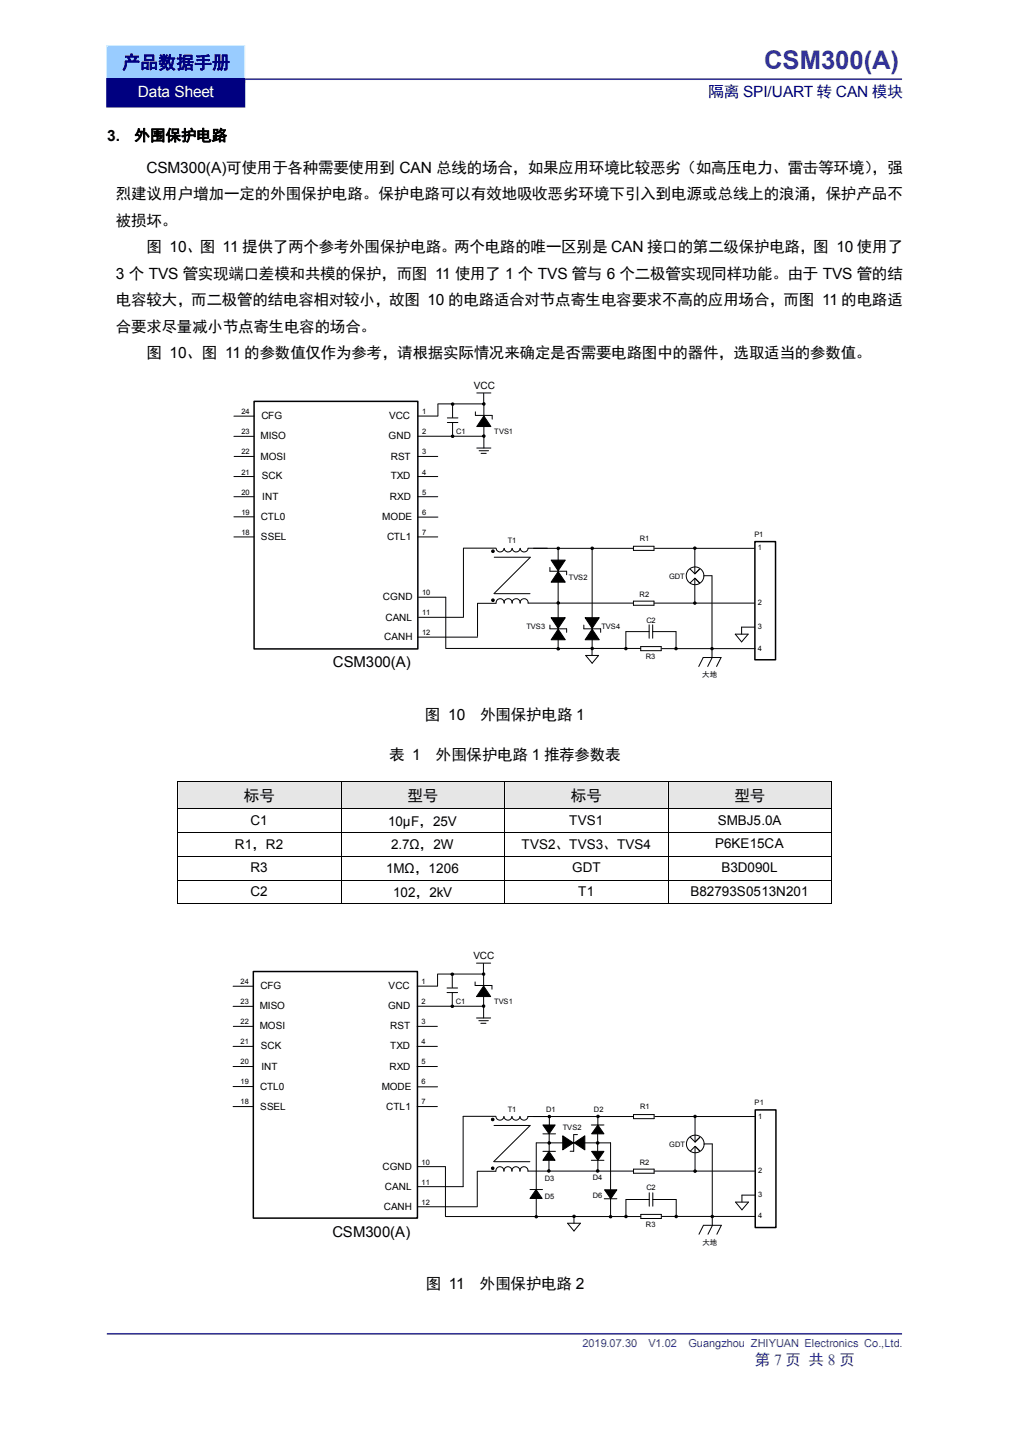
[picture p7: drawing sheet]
<svg xmlns="http://www.w3.org/2000/svg" width="210mm" height="297mm" viewBox="0 0 210 297" stroke-linecap="round" stroke-linejoin="round" font-family="sans-serif">
<defs><g id="words">
<text font-size="5.3" fill="#339" x="158.7" y="14.3">CSM300(A)</text>
<text font-size="3.7" fill="#000080" x="25.4" y="14.3">产品数据手册</text>
<text font-size="3.2" fill="#fff" x="28.6" y="20.2">Data Sheet</text>
<text font-size="3.2" fill="#000080" x="147.1" y="20.1">隔离 SPI/UART 转 CAN 模块</text>
<g font-size="3.2">
<text x="22.3" y="29.2">3.</text>
<text x="27.9" y="29.2">外围保护电路</text>
<text x="30.4" y="35.8">CSM300(A)可使用于各种需要使用到 CAN 总线的场合，如果应用环境比较恶劣（如高压电力、雷击等环境）</text>
<text x="181" y="35.8">，强</text>
<text x="24" y="41.3">烈建议用户增加一定的外围保护电路。保护电路可以有效地吸收恶劣环境下引入到电源或总线上的浪涌，保护产品不</text>
<text x="24" y="46.8">被损坏。</text>
<text x="30.4" y="52.4">图 10、图 11 提供了两个参考外围保护电路。两个电路的唯一区别是 CAN 接口的第二级保护电路，图 10 使用了</text>
<text x="24" y="57.9">3 个 TVS 管实现端口差模和共模的保护，而图 11 使用了 1 个 TVS 管与 6 个二极管实现同样功能。由于 TVS 管的结</text>
<text x="24" y="63.4">电容较大，而二极管的结电容相对较小，故图 10 的电路适合对节点寄生电容要求不高的应用场合，而图 11 的电路适</text>
<text x="24" y="68.9">合要求尽量减小节点寄生电容的场合。</text>
<text x="30.4" y="74.4">图 10、图 11 的参数值仅作为参考，请根据实际情况来确定是否需要电路图中的器件，选取适当的参数值。</text>
<text x="88.2" y="149.5">图 10</text>
<text x="99.7" y="149.5">外围保护电路 1</text>
<text x="80.8" y="157.8">表 1</text>
<text x="90.5" y="157.8">外围保护电路 1 推荐参数表</text>
<text x="50.6" y="166.3">标号</text>
<text x="84.6" y="166.3">型号</text>
<text x="118.5" y="166.3">标号</text>
<text x="152.5" y="166.3">型号</text>
<text x="88.4" y="267.7">图 11</text>
<text x="99.7" y="267.7">外围保护电路 2</text>
</g>
<text font-size="3.2" fill="#339" x="156.7" y="283.6">第 7 页 共 8 页</text>
<g font-size="3.1">
<text x="69.1" y="138.6">CSM300(A)</text>
<text x="69" y="256.9">CSM300(A)</text>
</g>
<g font-size="2.8">
<text x="52" y="171.3">C1</text>
<text x="80.6" y="171.5">10μF，25V</text>
<text x="118.2" y="171.3">TVS1</text>
<text x="149" y="171.3">SMBJ5.0A</text>
<text x="48.8" y="176.4">R1，R2</text>
<text x="81.2" y="176.4">2.7Ω，2W</text>
<text x="108.3" y="176.4">TVS2、TVS3、TVS4</text>
<text x="148.5" y="176.2">P6KE15CA</text>
<text x="52" y="181.1">R3</text>
<text x="80.2" y="181.3">1MΩ，1206</text>
<text x="118.8" y="181.1">GDT</text>
<text x="149.8" y="181.1">B3D090L</text>
<text x="52" y="186.1">C2</text>
<text x="81.6" y="186.3">102，2kV</text>
<text x="120.1" y="186.1">T1</text>
<text x="143.3" y="186.1">B82793S0513N201</text>
</g>
<g font-size="2.3" fill="#339">
<text x="120.9" y="279.9">2019.07.30</text>
<text x="134.6" y="279.9">V1.02</text>
<text x="142.9" y="279.9">Guangzhou ZHIYUAN Electronics Co.,Ltd.</text>
</g>
<g font-size="2.1">
<text x="98.4" y="80.8">VCC</text>
<text x="54.3" y="87.1">CFG</text>
<text x="80.8" y="87.1">VCC</text>
<text x="54.1" y="95.4">MOSI</text>
<text x="54.1" y="91.2">MISO</text>
<text x="80.7" y="91.2">GND</text>
<text x="81.1" y="95.4">RST</text>
<text x="54.4" y="99.6">SCK</text>
<text x="81.1" y="99.6">TXD</text>
<text x="54.2" y="108">CTL0</text>
<text x="54.4" y="103.8">INT</text>
<text x="79.3" y="108">MODE</text>
<text x="80.9" y="103.8">RXD</text>
<text x="54.2" y="112.1">SSEL</text>
<text x="80.3" y="112.1">CTL1</text>
<text x="79.5" y="124.7">CGND</text>
<text x="80" y="128.9">CANL</text>
<text x="79.8" y="133">CANH</text>
<text x="98.3" y="199.2">VCC</text>
<text x="53.9" y="209.7">MISO</text>
<text x="54.1" y="205.5">CFG</text>
<text x="80.6" y="209.7">GND</text>
<text x="80.7" y="205.5">VCC</text>
<text x="53.9" y="213.8">MOSI</text>
<text x="81" y="213.8">RST</text>
<text x="54.2" y="218">SCK</text>
<text x="81" y="218">TXD</text>
<text x="54" y="226.3">CTL0</text>
<text x="54.3" y="222.2">INT</text>
<text x="79.2" y="226.3">MODE</text>
<text x="80.9" y="222.2">RXD</text>
<text x="54" y="230.5">SSEL</text>
<text x="80.2" y="230.5">CTL1</text>
<text x="79.4" y="242.9">CGND</text>
<text x="79.7" y="251.3">CANH</text>
<text x="79.9" y="247.1">CANL</text>
</g>
<g font-size="1.6">
<text x="50.1" y="86">24</text>
<text x="87.6" y="86">1</text>
<text x="50.1" y="94.3">22</text>
<text x="50.1" y="90.2">23</text>
<text x="87.6" y="90.2">2</text>
<text x="87.6" y="94.3">3</text>
<text x="94.7" y="90.1">C1</text>
<text x="102.6" y="90.1">TVS1</text>
<text x="50.1" y="98.6">21</text>
<text x="87.6" y="98.6">4</text>
<text x="50.1" y="102.7">20</text>
<text x="50.1" y="106.9">19</text>
<text x="87.6" y="102.7">5</text>
<text x="87.6" y="106.9">6</text>
<text x="50.1" y="111">18</text>
<text x="87.6" y="111">7</text>
<text x="105.4" y="112.9">T1</text>
<text x="132.8" y="112.4">R1</text>
<text x="156.6" y="111.5">P1</text>
<text x="157.3" y="114.3">1</text>
<text x="87.6" y="123.6">10</text>
<text x="118.1" y="120.5">TVS2</text>
<text x="132.8" y="124.1">R2</text>
<text x="138.9" y="120.3">GDT</text>
<text x="157.3" y="125.8">2</text>
<text x="87.6" y="131.9">12</text>
<text x="87.6" y="127.8">11</text>
<text x="109.3" y="130.7">TVS3</text>
<text x="124.9" y="130.7">TVS4</text>
<text x="134.2" y="129.3">C2</text>
<text x="157.3" y="130.8">3</text>
<text x="134.1" y="136.9">R3</text>
<text x="157.3" y="135.2">4</text>
<text x="145.8" y="140.6">大地</text>
</g>
<g font-size="1.5">
<text x="50" y="208.6">23</text>
<text x="50" y="204.5">24</text>
<text x="87.5" y="204.5">1</text>
<text x="87.5" y="208.6">2</text>
<text x="94.7" y="208.5">C1</text>
<text x="102.6" y="208.5">TVS1</text>
<text x="50" y="212.8">22</text>
<text x="87.5" y="212.8">3</text>
<text x="50" y="221.1">20</text>
<text x="50" y="216.9">21</text>
<text x="87.5" y="216.9">4</text>
<text x="87.5" y="221.1">5</text>
<text x="50" y="225.2">19</text>
<text x="87.5" y="225.2">6</text>
<text x="50" y="229.4">18</text>
<text x="87.5" y="229.4">7</text>
<text x="105.4" y="231">T1</text>
<text x="113.4" y="231">D1</text>
<text x="123.3" y="231">D2</text>
<text x="132.9" y="230.4">R1</text>
<text x="156.6" y="229.6">P1</text>
<text x="157.4" y="232.4">1</text>
<text x="116.8" y="234.8">TVS2</text>
<text x="138.9" y="238.2">GDT</text>
<text x="87.5" y="241.9">10</text>
<text x="113.1" y="245.2">D3</text>
<text x="123.1" y="245.1">D4</text>
<text x="132.8" y="242.1">R2</text>
<text x="157.4" y="243.7">2</text>
<text x="87.5" y="250.2">12</text>
<text x="87.5" y="246.1">11</text>
<text x="113.1" y="249">D5</text>
<text x="123.1" y="248.9">D6</text>
<text x="134.2" y="247.3">C2</text>
<text x="157.4" y="248.7">3</text>
<text x="134.1" y="254.8">R3</text>
<text x="157.4" y="253.1">4</text>
<text x="145.9" y="258.5">大地</text>
</g>
</g></defs>
<path d="M22.2 16.5h165.1M22.2 277.1h165.1" fill="none" stroke="#339" stroke-width=".34"/>
<path d="M22.2 9.5h28.6v7.6h-28.6z" fill="#9cf"/>
<path d="M22.2 9.5h28.6v7.6h-28.6z" fill="none" stroke="#ccecff" stroke-width=".25"/>
<path d="M22.2 16.4h28.6v5.8h-28.6z" fill="#000080"/>
<path d="M22.2 16.4h28.6v5.8h-28.6z" fill="none" stroke="#000080" stroke-width=".25"/>
<path d="M52.8 83.4h34v51.4h-34zM156.7 112.5h4.3v24.5h-4.3z" fill="none" stroke="#000" stroke-width=".31"/>
<g fill="none" stroke="#000" stroke-width=".21">
<path d="M48.6 90.6h4.1M48.6 99h4.1M48.6 86.4h4.2M48.6 94.8h4.1M86.7 94.8h4.2M86.7 99h4.2M86.7 90.6h13.9M86.7 86.4h4.2M90.9 84v2.4M92.9 86.8h2.2M92.9 87.8h2.2M94 83.9v2.8"/>
<path d="M94 87.8v2.7M98.7 85.5v.8h3.5M99 81.6h2.9M99 93.1h2.9M99.5 93.6h1.9M99.9 94.2h1M100.4 81.7v2.2h-9.5M100.5 86.4l1.4 2.2h-2.9zM100.5 83.9v9.2M102.2 86.3v.8M48.6 111.5h4.1M48.6 107.4h4.1"/>
<path d="M48.6 103.2h4.1M86.7 103.2h4.2M86.7 111.5h4.2M86.8 107.4h4.1M102.6 115.7h7.4M103 113.9h-6.8v14.3M104.7 113.9a.84 .84 0 0 1-.9 .7 .84 .84 0 0 1-.8-.7M106.3 113.9a.83 .83 0 0 1-.8 .7 .83 .83 0 0 1-.8-.7M109.6 113.9h21.9M109.7 113.9a.84 .84 0 0 1-.9 .7 .84 .84 0 0 1-.8-.7 .83 .83 0 0 1-.8 .7 .83 .83 0 0 1-.9-.7M110.1 115.7l-7.5 7.6M114.2 117.9v.8h3.4"/>
<path d="M114.4 116.3h3l-1.5 2.3zM115.9 118.7l1.5 2.2h-3zM115.9 113.9v11.3M117.6 118.7v.7M122.9 113.8v20.9M131.5 113.5h4.3v.8h-4.3zM135.9 113.9h20.7M144.3 113.9v5.3l-1-1M145.2 118.2l-.9 1zM145.2 118.2l-.9 1M146.1 119.6a1.84 1.84 0 0 0-2.7-1.5 1.84 1.84 0 0 0 0 3.2 1.84 1.84 0 0 0 2.7-1.6M146.1 119.6h1.7"/>
<path d="M147.8 119.6v15.1M86.7 132.3h12.4M86.9 124.1h5.7v10.5M86.9 128.2h9.3M92.6 134.7h40.4M99.1 125.3v6.9M102.6 123.3h7.4M104.7 125.3a.84 .84 0 0 0-.9-.9 .84 .84 0 0 0-.8 .9h-3.9M106.3 125.3a.83 .83 0 0 0-.8-.9 .83 .83 0 0 0-.8 .9M108 125.3a.83 .83 0 0 0-.8-.9 .83 .83 0 0 0-.9 .9M109.6 125.3h21.9M109.7 125.3a.84 .84 0 0 0-.9-.9 .84 .84 0 0 0-.8 .9"/>
<path d="M114.2 129.8v.8h3.4M114.4 128.3h3l-1.5 2.2zM115.9 130.7l1.5 2.2h-3zM115.9 125.2v9.5M117.6 130.6v.8M121.2 129.8v.8h3.5M121.5 128.3h2.9l-1.5 2.2zM121.6 136.2h2.7l-1.4 1.6zM122.9 134.7v1.5M122.9 130.7l1.5 2.2h-2.9zM124.7 130.6v.8M131.5 124.9h4.3v.8h-4.3z"/>
<path d="M133 134.3h4.3v.9h-4.3zM134.8 129.8v2.8M134.8 131.2h-4.9v3.5M135.5 129.8v2.8M135.5 131.2h4.9v3.5M135.8 125.3h20.8M137.4 134.7h19.4M143.3 121.1l1-1v5.1M144.3 120.1l.9 1zM144.3 120.1l.9 1M145.1 138.4l.9-1.8h3.7l-.9 1.8M147.8 134.7v1.9"/>
<path d="M147.9 136.6l-1 1.8M152.7 131.7h2.6l-1.3 1.6zM156.7 130.3h-2.7v1.4"/>
<circle cx="94" cy="90.6" r=".26"/>
<circle cx="94" cy="83.9" r=".26"/>
<circle cx="100.5" cy="90.6" r=".26"/>
<circle cx="100.5" cy="83.9" r=".26"/>
<circle cx="102.4" cy="114.5" r=".28"/>
<circle cx="115.9" cy="113.9" r=".25"/>
<circle cx="122.9" cy="113.9" r=".26"/>
<circle cx="144.3" cy="113.9" r=".25"/>
<circle cx="102.4" cy="124.7" r=".28"/>
<circle cx="115.9" cy="125.2" r=".26"/>
<circle cx="115.9" cy="134.8" r=".26"/>
<circle cx="122.9" cy="134.7" r=".26"/>
<circle cx="129.9" cy="134.7" r=".25"/>
<circle cx="140.4" cy="134.7" r=".25"/>
<circle cx="144.3" cy="125.3" r=".25"/>
<circle cx="147.8" cy="134.7" r=".25"/>
</g>
<g fill="#000">
<path d="M100.5 86.4l1.4 2.2h-2.9zM114.4 116.3h3l-1.5 2.3zM115.9 118.7l1.5 2.2h-3zM114.4 128.3h3l-1.5 2.2zM115.9 130.7l1.5 2.2h-3zM121.5 128.3h2.9l-1.5 2.2zM122.9 130.7l1.5 2.2h-2.9z"/>
<circle cx="94" cy="90.6" r=".26"/>
<circle cx="94" cy="83.9" r=".26"/>
<circle cx="100.5" cy="90.6" r=".26"/>
<circle cx="100.5" cy="83.9" r=".26"/>
<circle cx="102.4" cy="114.5" r=".28"/>
<circle cx="115.9" cy="113.9" r=".25"/>
<circle cx="122.9" cy="113.9" r=".26"/>
<circle cx="144.3" cy="113.9" r=".25"/>
<circle cx="102.4" cy="124.7" r=".28"/>
<circle cx="115.9" cy="125.2" r=".26"/>
<circle cx="115.9" cy="134.8" r=".26"/>
<circle cx="122.9" cy="134.7" r=".26"/>
<circle cx="129.9" cy="134.7" r=".25"/>
<circle cx="140.4" cy="134.7" r=".25"/>
<circle cx="144.3" cy="125.3" r=".25"/>
<circle cx="147.8" cy="134.7" r=".25"/>
</g>
<g fill="#e6e6e6">
<path d="M37 162.4h33.8v5.5h-33.8z"/>
<path d="M38.8 162.4h30.1v5.5h-30.1z"/>
<path d="M71 162.4h33.6v5.5h-33.6z"/>
<path d="M72.7 162.4h30.2v5.5h-30.2z"/>
<path d="M104.9 162.4h33.7v5.5h-33.7z"/>
<path d="M106.7 162.4h30.1v5.5h-30.1z"/>
<path d="M138.8 162.4h33.8v5.5h-33.8z"/>
<path d="M140.6 162.4h30.2v5.5h-30.2z"/>
</g>
<g fill="#000">
<path d="M36.8 162.2h.2v.2h-.2zM36.8 167.9h.2v.2h-.2zM36.8 172.8h.2v.2h-.2zM36.8 177.7h.2v.2h-.2zM70.8 162.2h.2v.2h-.2zM70.8 167.9h.2v.2h-.2zM70.8 172.8h.2v.2h-.2zM70.8 177.7h.2v.2h-.2zM104.7 162.2h.2v.2h-.2zM104.7 167.9h.2v.2h-.2zM104.7 172.8h.2v.2h-.2zM104.7 177.7h.2v.2h-.2z"/>
<path d="M138.7 162.2h.2v.2h-.2zM138.7 167.9h.2v.2h-.2zM138.7 172.8h.2v.2h-.2zM138.7 177.7h.2v.2h-.2zM172.6 162.2h.2v.2h-.2zM172.6 167.9h.2v.2h-.2zM172.6 172.8h.2v.2h-.2zM172.6 177.7h.2v.2h-.2zM36.8 182.7h.2v.2h-.2zM36.8 187.6h.2v.2h-.2zM70.8 182.7h.2v.2h-.2zM70.8 187.6h.2v.2h-.2z"/>
<path d="M104.7 182.7h.2v.2h-.2zM104.7 187.6h.2v.2h-.2zM138.7 182.7h.2v.2h-.2zM138.7 187.6h.2v.2h-.2zM172.6 182.7h.2v.2h-.2zM172.6 187.6h.2v.2h-.2z"/>
</g>
<g fill="none" stroke="#000" stroke-width=".21">
<path d="M36.9 162.4v5.5M36.9 168.1v4.7M36.9 173v4.7M36.9 177.9v4.8M37 162.3h33.8M37 168h33.8M37 172.9h33.8M37 177.8h33.8M70.9 162.4v5.5M70.9 168.1v4.7M70.9 173v4.7M70.9 177.9v4.8"/>
<path d="M71 162.3h33.7M71 168h33.7M71 172.9h33.7M71 177.8h33.7M104.8 162.4v5.5M104.8 168.1v4.7M104.8 173v4.7M104.8 177.9v4.8M104.9 162.3h33.8M104.9 168h33.8M104.9 172.9h33.8M104.9 177.8h33.8"/>
<path d="M138.8 162.4v5.5M138.8 168.1v4.7M138.8 173v4.7M138.8 177.9v4.8M138.9 162.3h33.7M138.9 168h33.7M138.9 172.9h33.7M138.9 177.8h33.7M172.7 162.4v5.5M172.7 168.1v4.7M172.7 173v4.7M172.7 177.9v4.8"/>
<path d="M36.9 182.9v4.7M37 182.8h33.8M37 187.7h33.8M70.9 182.9v4.7M71 182.8h33.7M71 187.7h33.7M104.8 182.9v4.7M104.9 182.8h33.8M104.9 187.7h33.8M138.8 182.9v4.7M138.9 182.8h33.7M138.9 187.7h33.7"/>
<path d="M172.7 182.9v4.7M48.4 209h4.2M48.4 217.4h4.1M48.4 204.9h4.2M48.4 213.2h4.2M86.6 213.2h4.2M86.6 217.4h4.2M86.6 204.8h4.2M86.6 209h13.9M90.8 202.3h9.6M90.8 202.4v2.4M92.8 205.2h2.2"/>
<path d="M92.8 206.2h2.2M93.9 202.3v2.8M93.9 206.2v2.7M98.6 204v.7M98.7 204.7h3.4M98.9 200.1h3M98.9 211.5h3M99.4 212h2M99.8 212.6h1.1M100.4 200.1v11.4M100.4 204.8l1.5 2.2h-3zM102.1 204.7v.8"/>
<path d="M48.4 229.9h4.2M48.4 225.7h4.2M48.4 221.5h4.1M86.6 221.5h4.2M86.6 229.9h4.2M86.7 225.8h4.1M96.2 231.9h6.7M96.2 231.9v14.6h-9.5M102.6 233.8h7.4M104.6 231.9a.84 .84 0 0 1-.8 .8 .84 .84 0 0 1-.8-.8M106.3 231.9a.83 .83 0 0 1-.8 .8 .83 .83 0 0 1-.9-.8M108 231.9a.83 .83 0 0 1-.9 .8 .83 .83 0 0 1-.8-.8"/>
<path d="M109.6 231.9h21.9M109.6 231.9a.84 .84 0 0 1-.8 .8 .84 .84 0 0 1-.8-.8M110.1 233.8l-7.6 7.5M112.7 233.7h2.6l-1.3 1.8zM112.7 235.5h2.6M112.7 239.2h2.6M114 239.2l1.2 1.8h-2.5zM114 235.5v3.7M114.1 232v1.8M116.8 235.9l2.2 1.5-2.2 1.5zM119.2 237.4l2.2-1.5v3zM119.9 235.7h-.8v3.4h-.7"/>
<path d="M122.8 233.7h2.6M122.8 239.2h2.6l-1.3 1.8zM124.1 235.5v3.7M124.1 233.7l1.3 1.8h-2.6zM124.1 232v1.8M126.8 237.4v15.3M126.8 237.4h-15.5v15.3M131.5 231.5h4.3v.9h-4.3zM135.9 231.9h20.8M143.4 239.1l.9-1v5.1M144.3 231.9v5.3l-.9-.9M144.3 237.2l1-.9z"/>
<path d="M144.3 238.1l1 1zM144.3 238.1l1 1M145.3 236.3l-1 .9M146.2 237.7a1.84 1.84 0 0 0-2.8-1.6 1.84 1.84 0 0 0 0 3.2 1.84 1.84 0 0 0 2.8-1.6M146.2 237.6h1.7v16.9M86.8 242.3h5.7M86.8 250.7h12.3M92.5 252.7h40.5M92.5 242.4v10.2M99.1 243.3h3.8M99.1 243.3v7.3M102.6 241.3h7.4"/>
<path d="M109.6 243.3h21.9M109.6 243.3a.84 .84 0 0 0-.8-1 .84 .84 0 0 0-.8 1 .84 .84 0 0 0-.9-1 .84 .84 0 0 0-.8 1 .83 .83 0 0 0-.8-1 .83 .83 0 0 0-.9 1 .84 .84 0 0 0-.8-1 .84 .84 0 0 0-.8 1M110 247.1h2.6M111.3 247.1l1.3 1.8h-2.6zM114 240.8v2.4M117.8 254.1h2.7l-1.3 1.6zM119.2 252.6v1.5M122.8 241h2.6M124.1 240.8v2.4M125.4 249h2.7M125.5 247.1h2.6l-1.3 1.9zM130 249.2h4.8"/>
<path d="M130 249.2v3.4M131.5 242.9h4.3v.8h-4.3zM133 252.3h4.3v.8h-4.3zM134.8 247.8v2.8M135.5 247.8v2.8M135.5 249.2h4.9M135.9 243.3h20.8M137.4 252.7h19.4M140.4 249.2v3.4M145.1 256.4l.9-1.9h3.8l-1 1.9M147.9 254.5l-.9 1.9M152.7 249.7h2.7l-1.4 1.6z"/>
<path d="M156.7 248.2h-2.7v1.5"/>
<circle cx="93.9" cy="209" r=".26"/>
<circle cx="93.9" cy="202.4" r=".26"/>
<circle cx="100.4" cy="202.3" r=".25"/>
<circle cx="100.4" cy="209" r=".26"/>
<circle cx="102.3" cy="232.5" r=".28"/>
<circle cx="114" cy="237.4" r=".25"/>
<circle cx="114.1" cy="231.9" r=".26"/>
<circle cx="124.1" cy="237.4" r=".26"/>
<circle cx="124.2" cy="231.9" r=".26"/>
<circle cx="144.3" cy="231.9" r=".25"/>
<circle cx="102.3" cy="242.7" r=".27"/>
<circle cx="111.3" cy="252.7" r=".25"/>
<circle cx="113.9" cy="243.2" r=".25"/>
<circle cx="119.2" cy="252.7" r=".26"/>
<circle cx="124.1" cy="243.2" r=".26"/>
<circle cx="126.8" cy="252.7" r=".26"/>
<circle cx="130" cy="252.7" r=".26"/>
<circle cx="140.4" cy="252.7" r=".26"/>
<circle cx="144.3" cy="243.3" r=".26"/>
<circle cx="147.9" cy="252.7" r=".25"/>
</g>
<path d="M52.6 201.8h34.1v51.2h-34.1zM156.8 230.5h4.3v24.5h-4.3z" fill="none" stroke="#000" stroke-width=".31"/>
<g fill="#000">
<path d="M100.4 204.8l1.5 2.2h-3zM112.7 233.7h2.6l-1.3 1.8zM116.8 235.9l2.2 1.5-2.2 1.5zM119.2 237.4l2.2-1.5v3zM124.1 233.7l1.3 1.8h-2.6zM122.8 239.2h2.6l-1.3 1.8zM111.3 247.1l1.3 1.8h-2.6zM114 239.2l1.2 1.8h-2.5zM125.5 247.1h2.6l-1.3 1.9z"/>
<circle cx="93.9" cy="209" r=".26"/>
<circle cx="93.9" cy="202.4" r=".26"/>
<circle cx="100.4" cy="202.3" r=".25"/>
<circle cx="100.4" cy="209" r=".26"/>
<circle cx="102.3" cy="232.5" r=".28"/>
<circle cx="114" cy="237.4" r=".25"/>
<circle cx="114.1" cy="231.9" r=".26"/>
<circle cx="124.1" cy="237.4" r=".26"/>
<circle cx="124.2" cy="231.9" r=".26"/>
<circle cx="144.3" cy="231.9" r=".25"/>
<circle cx="102.3" cy="242.7" r=".27"/>
<circle cx="111.3" cy="252.7" r=".25"/>
<circle cx="113.9" cy="243.2" r=".25"/>
<circle cx="119.2" cy="252.7" r=".26"/>
<circle cx="124.1" cy="243.2" r=".26"/>
<circle cx="126.8" cy="252.7" r=".26"/>
<circle cx="130" cy="252.7" r=".26"/>
<circle cx="140.4" cy="252.7" r=".26"/>
<circle cx="144.3" cy="243.3" r=".26"/>
<circle cx="147.9" cy="252.7" r=".25"/>
</g>
<use href="#words"/>
</svg>
